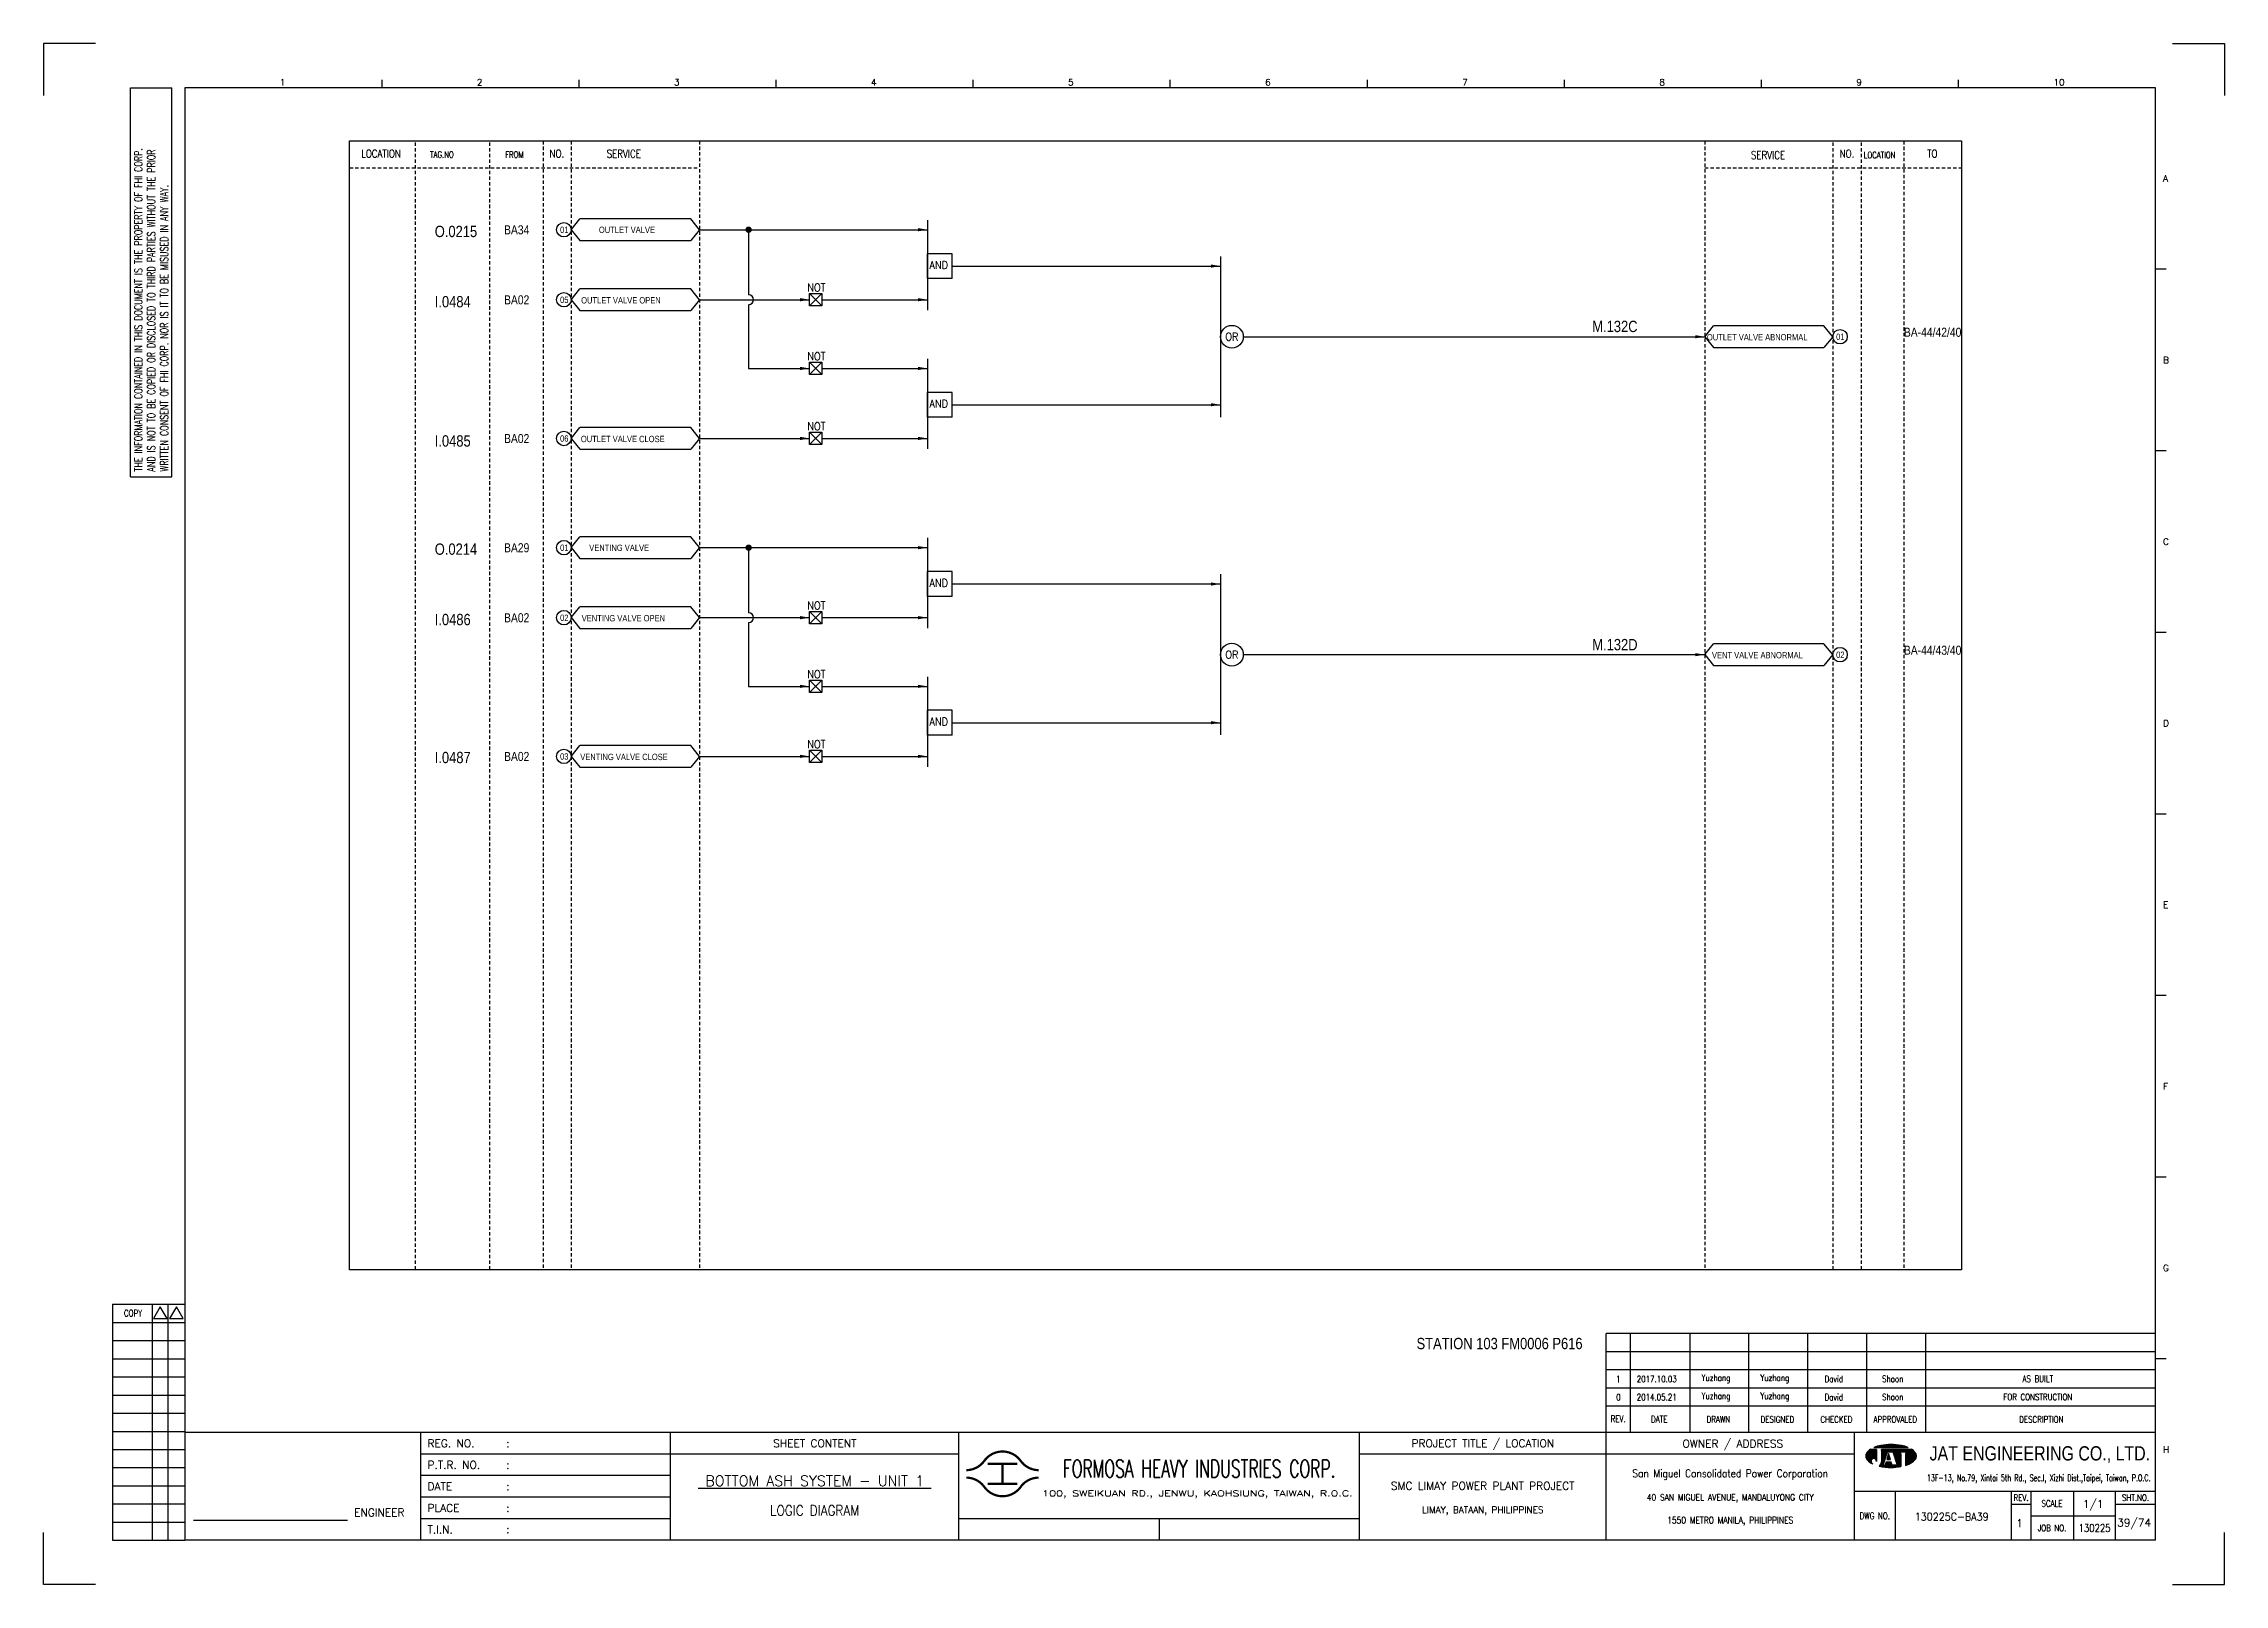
# Model space of a CAD drawing. Extents: x 1628 to 2594, y -134 to 549.
import ezdxf
from ezdxf.enums import TextEntityAlignment as Align

# ---------------------------------------------------------------- set-up
doc = ezdxf.new("R2010")
doc.units = 0
doc.header["$MEASUREMENT"] = 0
doc.linetypes.add('HIDDEN', pattern=[4, 1.5, -1, 1.5])
doc.layers.get('0').update_dxf_attribs({"linetype": 'CONTINUOUS'})
doc.layers.get('DEFPOINTS').update_dxf_attribs({"linetype": 'CONTINUOUS'})
for name, color, linetype in [('B_DIM', 7, 'CONTINUOUS'), ('CON', 4, 'CONTINUOUS'), ('DCS', 7, 'CONTINUOUS'), ('DIM', 3, 'CONTINUOUS'), ('HID', 2, 'HIDDEN'), ('T', 2, 'CONTINUOUS'), ('TEXT', 7, 'CONTINUOUS'), ('圖框CON', 4, 'CONTINUOUS'), ('圖框DIM', 3, 'CONTINUOUS'), ('框線', 6, 'CONTINUOUS')]:
    doc.layers.add(name, color=color, linetype=linetype)
doc.styles.add('AEH', font='simplex', dxfattribs={"width": 0.8, "bigfont": 'ae'})
doc.styles.add('DAYUKP', font='complex', dxfattribs={"bigfont": 'DAYUKP.SHX'})
doc.styles.add('E2', font='simplex.shx', dxfattribs={"height": 2})
doc.styles.add('E3', font='simplex.shx', dxfattribs={"height": 3})
doc.styles.add('E4', font='simplex.shx', dxfattribs={"height": 4})
doc.styles.add('ROMANS', font='romans', dxfattribs={"width": 0.8})
doc.styles.add('style3', font='ARIALN.TTF')
doc.styles.add('WMF-Arial0', font='arial.ttf')

msp = doc.modelspace()

# ---------------------------------------------------------------- texts
at = {"layer": 'CON', "style": 'ROMANS'}
for s, width, p in [('LOCATION', 0.8, (1777.46, 499.9)), ('NO.', 0.8, (1855.35, 499.9)), ('SERVICE', 0.8, (1885, 499.82)), ('SERVICE', 0.8, (2391.82, 499.24)), ('NO.', 0.8, (2426.79, 499.9)), ('TO', 0.8, (2464.59, 499.9)), ('NOT', 0.9, (1970.29, 440.59)), ('OR', 0.9, (2154.33, 418.82)), ('NOT', 0.9, (1970.29, 410.18)), ('NOT', 0.9, (1970.29, 379.18)), ('NOT', 0.9, (1970.29, 299.81)), ('NOT', 0.9, (1970.29, 269.39)), ('OR', 0.9, (2154.33, 278.04)), ('NOT', 0.9, (1970.29, 238.39))]:
    msp.add_text(s, height=3.5, dxfattribs=dict(at, width=width)).set_placement(p, align=Align.MIDDLE)
for s, height, width, p in [('TAG.NO', 2.8, 0.8, (1799.19, 497.24)), ('FROM', 2.8, 0.8, (1832.45, 497.24)), ('LOCATION', 2.8, 0.8, (2434.22, 497)), ('AND', 3.5, 0.9, (2020.36, 447.8)), ('AND', 3.5, 0.9, (2020.36, 386.38)), ('AND', 3.5, 0.9, (2020.36, 307.01)), ('AND', 3.5, 0.9, (2020.36, 245.59))]:
    msp.add_text(s, height=height, dxfattribs=dict(at, width=width)).set_placement(p, align=Align.BOTTOM_LEFT)
at = {"layer": 'CON', "style": 'style3'}
for s, p in [('BA34', (1831.94, 466.16)), ('BA02', (1831.94, 435.16)), ('BA02', (1831.94, 373.74)), ('BA29', (1831.94, 325.37)), ('BA02', (1831.94, 294.37)), ('BA02', (1831.94, 232.96))]:
    msp.add_text(s, height=4, dxfattribs=at).set_placement(p, align=Align.MIDDLE_LEFT)
for s, p in [('01', (1856.77, 463.93)), ('OUTLET VALVE', (1873.95, 463.91)), ('05', (1856.77, 432.93)), ('OUTLET VALVE OPEN', (1866.09, 432.71)), ('OUTLET VALVE ABNORMAL', (2364.77, 416.36)), ('01', (2421.99, 416.54)), ('06', (1856.77, 371.51)), ('OUTLET VALVE CLOSE', (1865.98, 371.3)), ('01', (1856.77, 323.14)), ('VENTING VALVE', (1869.67, 323.13)), ('02', (1856.77, 292.14)), ('VENTING VALVE OPEN', (1866.35, 291.93)), ('VENT VALVE ABNORMAL', (2366.98, 275.58)), ('02', (2421.99, 275.76)), ('03', (1856.77, 230.73)), ('VENTING VALVE CLOSE', (1865.7, 230.51))]:
    msp.add_text(s, height=2.8, dxfattribs=at).set_placement(p, align=Align.BOTTOM_LEFT)
for s, p in [('BA-44/42/40', (2451.99, 418.8)), ('BA-44/43/40', (2451.99, 278.01))]:
    msp.add_text(s, height=4, dxfattribs=at).set_placement(p)
at = {"layer": 'DCS', "linetype": 'ByBlock', "style": 'style3'}
for s, p in [('O.0215', (1801.25, 462.95)), ('I.0484', (1801.25, 431.83)), ('M.132C', (2313.96, 420.89)), ('I.0485', (1801.25, 370.18)), ('O.0214', (1801.25, 322.27)), ('I.0486', (1801.25, 291.09)), ('M.132D', (2313.96, 279.98)), ('I.0487', (1801.25, 230)), ('STATION 103 FM0006 P616', (2236.14, -29.5))]:
    msp.add_text(s, height=5, dxfattribs=at).set_placement(p)
at = {"layer": 'T', "style": 'AEH', "width": 0.8}
for s, height, p in [('1', 2.87, (2325.51, -42.75)), ('2017.10.03', 2.871, (2342.52, -42.71)), ('Yuzhang', 2.871, (2368.72, -42.63)), ('Yuzhang', 2.871, (2394.83, -42.63)), ('David', 2.871, (2420.95, -42.63)), ('Shoon', 2.871, (2447.06, -42.63)), ('AS BUILT', 2.871, (2511.33, -42.63)), ('0', 2.87, (2325.51, -50.79)), ('2014.05.21', 2.871, (2342.52, -50.75)), ('Yuzhang', 2.871, (2368.72, -50.67)), ('Yuzhang', 2.871, (2394.83, -50.67)), ('David', 2.871, (2420.95, -50.67)), ('Shoon', 2.871, (2447.06, -50.67)), ('FOR CONSTRUCTION', 2.8714, (2511.33, -50.67))]:
    msp.add_text(s, height=height, dxfattribs=at).set_placement(p, align=Align.MIDDLE)
at = {"layer": 'TEXT', "color": 2, "style": 'E3', "width": 0.8}
msp.add_text('130225', height=3.446, dxfattribs=at).set_placement((2536.46, -108.7), align=Align.MIDDLE_CENTER)

# ---------------------------------------------------------------- blocks, each defined once
blk = doc.blocks.new('LEADER')
at = {"layer": 'CON'}
blk.add_solid([(0.85, -0.57), (0.85, -1.57), (3.85, -1.07)], dxfattribs=at)
blk = doc.blocks.new('Sht_Cont_T3')
at = {"layer": 'TEXT', "color": 3, "linetype": 'Continuous', "style": 'E4'}
for tag, p in [('$SHT_CONT_L1$', (55.63, 24.91)), ('$SHT_CONT_L2$', (55.63, 16.61)), ('$SHT_CONT_L3$', (55.63, 8.3))]:
    blk.add_attdef(tag, text='', height=4, dxfattribs=at).set_placement(p, align=Align.MIDDLE)
blk = doc.blocks.new('1880-TITLE_BLK')
at = {"layer": 'TEXT', "color": 2, "linetype": 'Continuous', "style": 'E3'}
for tag, p in [('DWG_NO', (736.41, 26.44)), ('REV', (762.59, 23.97)), ('SCALE', (790.95, 31.17)), ('SHT_NO', (806.74, 23.97))]:
    blk.add_attdef(tag, text='', height=3, dxfattribs=at).set_placement(p, align=Align.MIDDLE)
at = {"layer": 'TEXT', "linetype": 'Continuous', "style": 'E2', "width": 0.6}
for tag, p in [('REV_DATE', (418.65, 19.76)), ('APPR_DATE', (492.93, 19.76))]:
    blk.add_attdef(tag, text='', height=2, dxfattribs=at).set_placement(p, align=Align.MIDDLE_LEFT)
blk = doc.blocks.new('1')
at = {"ltscale": 500, "const_width": 0.99}
blk.add_lwpolyline([(1686.83, 57.65, -0.241531), (1678.79, 61.78, 0.512989), (1662.7, 61.78, -0.241531), (1654.66, 57.65, -0.241531)], format="xyb", dxfattribs=at)
for points in [[(1664.14, 60.4), (1677.35, 60.4)], [(1670.74, 60.4), (1670.74, 51.6)], [(1664.14, 51.6), (1677.35, 51.6)]]:
    blk.add_lwpolyline(points, dxfattribs=at)
at = {"const_width": 0.99}
blk.add_lwpolyline([(1686.83, 54.35, 0.241531), (1678.79, 50.22, -0.512989), (1662.7, 50.22, 0.241531), (1654.66, 54.35, 0.241531)], format="xyb", dxfattribs=at)
at = {"layer": 'B_DIM'}
for p, q in [((2181.53, 118.11), (1938.08, 118.11)), ((1938.08, 74.29), (1938.08, 118.11)), ((1948.92, 74.29), (1948.92, 118.11)), ((1975.28, 74.29), (1975.28, 118.11)), ((2001.39, 74.29), (2001.39, 118.11)), ((2027.5, 74.29), (2027.5, 118.11)), ((2053.62, 74.29), (2053.62, 118.11)), ((2079.73, 74.29), (2079.73, 118.11)), ((2181.53, 110.07), (1938.08, 110.07)), ((1938.08, 77.93), (1938.08, 104.33)), ((2181.53, 102.03), (1938.08, 102.03)), ((2181.53, 93.99), (1938.08, 93.99)), ((2181.53, 85.95), (1938.08, 85.95))]:
    blk.add_line(p, q, dxfattribs=at)
at = {"layer": 'CON'}
for points in [[(1523.67, 26.6), (1523.67, 74.29)], [(1651.45, 26.6), (1651.45, 74.29)]]:
    blk.add_lwpolyline(points, dxfattribs=at)
at = {"layer": 'CON', "ltscale": 500}
for points in [[(1523.67, 64.75), (1413.11, 64.75)], [(1651.45, 64.75), (1523.67, 64.75)], [(1523.67, 55.22), (1413.11, 55.22)], [(1523.67, 45.69), (1413.11, 45.69)], [(1523.67, 36.15), (1413.11, 36.15)]]:
    blk.add_lwpolyline(points, dxfattribs=at)
at = {"layer": 'DEFPOINTS'}
for points in [[(1268.99, 689.33), (1246.02, 689.33), (1246.02, 666.36)], [(2189, 689.33), (2211.97, 689.33), (2211.97, 666.36)], [(1268.99, 7.08), (1246.02, 7.08), (1246.02, 30.05)], [(2189, 7.08), (2211.97, 7.08), (2211.97, 30.05)]]:
    blk.add_lwpolyline(points, dxfattribs=at)
at = {"layer": 'DIM'}
for p, q in [((1276.46, 131.12), (1276.46, 26.6)), ((1276.46, 131.12), (1308.62, 131.12)), ((1294.26, 26.6), (1294.26, 131.12)), ((1301.15, 26.6), (1301.15, 131.12)), ((1276.46, 123.08), (1308.62, 123.08)), ((1276.46, 115.04), (1308.62, 115.04)), ((1276.46, 107), (1308.62, 107)), ((1276.46, 98.96), (1308.62, 98.96)), ((1276.46, 90.92), (1308.62, 90.92)), ((1276.46, 82.88), (1308.62, 82.88)), ((1276.46, 74.84), (1308.62, 74.84)), ((1276.46, 66.8), (1308.62, 66.8)), ((1276.46, 58.76), (1308.62, 58.76)), ((1276.46, 50.72), (1308.62, 50.72)), ((1276.46, 42.68), (1308.62, 42.68)), ((1276.46, 34.64), (1308.62, 34.64)), ((1276.46, 26.6), (1308.62, 26.6))]:
    blk.add_line(p, q, dxfattribs=at)
for points in [[(1297.7, 129.98), (1294.72, 124.81), (1300.69, 124.81)], [(1304.83, 129.98), (1301.84, 124.81), (1307.81, 124.81)]]:
    blk.add_lwpolyline(points, close=True, dxfattribs=at)
at = {"layer": 'T', "lineweight": -3}
for p, q in [((2056.73, 67.67), (2071.93, 67.67)), ((2057.91, 66.87), (2055.21, 66.87)), ((2057.91, 66.87), (2057.91, 61.52)), ((2073.45, 66.87), (2060.05, 66.87)), ((2060.05, 66.33), (2060.05, 66.87)), ((2060.05, 66.87), (2060.05, 61.23)), ((2061.8, 63.05), (2060.05, 61.24)), ((2060.85, 59.91), (2062.72, 65.8)), ((2061.65, 59.91), (2060.85, 59.91)), ((2062.08, 61.25), (2061.65, 59.91)), ((2064.44, 61.25), (2062.08, 61.25)), ((2063.26, 65), (2062.41, 62.32)), ((2062.41, 62.32), (2064.1, 62.32)), ((2062.72, 65.8), (2065.13, 65.8)), ((2064.1, 62.32), (2063.26, 65)), ((2063.79, 65.8), (2065.13, 65.8)), ((2064.86, 59.91), (2064.44, 61.25)), ((2067, 59.91), (2064.86, 59.91)), ((2065.13, 65.8), (2067, 59.91)), ((2066.74, 65.8), (2072.62, 65.8)), ((2066.74, 65), (2066.74, 65.8)), ((2068.61, 65), (2066.74, 65)), ((2068.61, 65), (2068.61, 59.21)), ((2072.62, 65), (2070.75, 65)), ((2070.75, 65), (2070.75, 59.74)), ((2072.62, 65.8), (2072.62, 65))]:
    blk.add_line(p, q, dxfattribs=at)
at = {"layer": 'T', "color": 0, "lineweight": -3}
for p, q in [((2056.94, 67.67), (2057.09, 67.82)), ((2057.16, 67.67), (2057.44, 67.95)), ((2057.39, 67.67), (2057.78, 68.07)), ((2057.61, 67.67), (2058.11, 68.18)), ((2057.83, 67.67), (2058.43, 68.27)), ((2058.05, 67.67), (2058.73, 68.35)), ((2058.27, 67.67), (2059.03, 68.43)), ((2058.49, 67.67), (2059.32, 68.49)), ((2058.72, 67.67), (2059.6, 68.55)), ((2058.94, 67.67), (2059.87, 68.6)), ((2059.16, 67.67), (2060.14, 68.65)), ((2059.38, 67.67), (2060.41, 68.7)), ((2059.6, 67.67), (2060.67, 68.74)), ((2059.82, 67.67), (2060.93, 68.77)), ((2060.05, 67.67), (2061.18, 68.81)), ((2060.27, 67.67), (2061.44, 68.84)), ((2060.49, 67.67), (2061.69, 68.87)), ((2060.71, 67.67), (2061.93, 68.89)), ((2060.93, 67.67), (2062.18, 68.91)), ((2061.15, 67.67), (2062.42, 68.93)), ((2061.38, 67.67), (2062.66, 68.95)), ((2061.6, 67.67), (2062.89, 68.97)), ((2061.82, 67.67), (2063.13, 68.98)), ((2062.04, 67.67), (2063.36, 68.99)), ((2062.26, 67.67), (2063.59, 69)), ((2062.48, 67.67), (2063.82, 69)), ((2062.71, 67.67), (2064.04, 69.01)), ((2062.93, 67.67), (2064.27, 69.01)), ((2063.15, 67.67), (2064.49, 69.01)), ((2063.37, 67.67), (2064.71, 69.01)), ((2063.59, 67.67), (2064.92, 69)), ((2063.81, 67.67), (2065.14, 69)), ((2064.04, 67.67), (2065.35, 68.99)), ((2064.26, 67.67), (2065.56, 68.98)), ((2064.48, 67.67), (2065.78, 68.97)), ((2064.7, 67.67), (2065.98, 68.95)), ((2064.92, 67.67), (2066.19, 68.94)), ((2065.14, 67.67), (2066.4, 68.92)), ((2065.37, 67.67), (2066.6, 68.9)), ((2065.59, 67.67), (2066.8, 68.88)), ((2065.81, 67.67), (2067, 68.86)), ((2066.03, 67.67), (2067.2, 68.84)), ((2066.25, 67.67), (2067.4, 68.82)), ((2066.47, 67.67), (2067.6, 68.79)), ((2066.7, 67.67), (2067.79, 68.77)), ((2066.92, 67.67), (2067.98, 68.74)), ((2067.14, 67.67), (2068.18, 68.71)), ((2067.36, 67.67), (2068.37, 68.68)), ((2067.58, 67.67), (2068.56, 68.64)), ((2067.81, 67.67), (2068.75, 68.61)), ((2068.03, 67.67), (2068.93, 68.58)), ((2068.25, 67.67), (2069.12, 68.54)), ((2068.47, 67.67), (2069.3, 68.5)), ((2068.69, 67.67), (2069.48, 68.46)), ((2068.91, 67.67), (2069.66, 68.42)), ((2069.14, 67.67), (2069.84, 68.37)), ((2069.36, 67.67), (2070.01, 68.33)), ((2069.58, 67.67), (2070.19, 68.28)), ((2069.8, 67.67), (2070.36, 68.23)), ((2070.02, 67.67), (2070.53, 68.18)), ((2070.24, 67.67), (2070.7, 68.13)), ((2070.47, 67.67), (2070.87, 68.07)), ((2070.69, 67.67), (2071.03, 68.02)), ((2070.91, 67.67), (2071.2, 67.96)), ((2071.13, 67.67), (2071.36, 67.9)), ((2071.35, 67.67), (2071.52, 67.84)), ((2071.57, 67.67), (2071.68, 67.77)), ((2071.8, 67.67), (2071.83, 67.71)), ((2053.09, 63.82), (2056.14, 66.87)), ((2053.09, 64.04), (2055.92, 66.87)), ((2053.11, 63.62), (2056.36, 66.87)), ((2053.12, 64.29), (2055.7, 66.87)), ((2053.14, 63.43), (2056.58, 66.87)), ((2053.18, 63.25), (2056.8, 66.87)), ((2053.18, 64.57), (2055.47, 66.87)), ((2053.24, 63.08), (2057.03, 66.87)), ((2053.29, 64.91), (2055.25, 66.87)), ((2053.3, 62.92), (2057.25, 66.87)), ((2053.37, 62.77), (2057.47, 66.87)), ((2053.45, 62.63), (2057.69, 66.87)), ((2053.54, 62.5), (2057.91, 66.86)), ((2053.61, 65.45), (2054.47, 66.31)), ((2053.64, 62.37), (2057.91, 66.64)), ((2053.74, 62.25), (2057.91, 66.42)), ((2053.84, 62.14), (2057.91, 66.2)), ((2053.95, 62.02), (2057.91, 65.98)), ((2054.07, 61.91), (2057.91, 65.75)), ((2054.18, 61.8), (2057.91, 65.53)), ((2054.29, 61.7), (2057.91, 65.31)), ((2054.41, 61.59), (2057.91, 65.09)), ((2054.53, 61.49), (2057.91, 64.87)), ((2054.65, 61.39), (2057.91, 64.65)), ((2054.78, 61.29), (2055.59, 62.11)), ((2054.9, 61.2), (2055.48, 61.77)), ((2055.03, 61.11), (2055.46, 61.53)), ((2055.16, 61.01), (2055.47, 61.33)), ((2055.3, 60.93), (2055.52, 61.15)), ((2055.43, 60.84), (2055.59, 60.99)), ((2055.57, 60.76), (2055.67, 60.85)), ((2055.71, 60.67), (2055.76, 60.73)), ((2055.85, 60.59), (2055.88, 60.62)), ((2056, 60.52), (2056, 60.52)), ((2056.12, 62.63), (2057.91, 64.42)), ((2056.14, 60.44), (2056.14, 60.44)), ((2056.46, 62.75), (2057.91, 64.2)), ((2056.7, 62.77), (2057.91, 63.98)), ((2056.9, 62.75), (2057.91, 63.76)), ((2057.08, 62.71), (2057.91, 63.54)), ((2057.23, 62.64), (2057.91, 63.32)), ((2057.37, 62.56), (2057.91, 63.09)), ((2057.5, 62.46), (2057.91, 62.87)), ((2057.61, 62.35), (2057.91, 62.65)), ((2057.7, 62.23), (2057.91, 62.43)), ((2057.79, 62.09), (2057.91, 62.21)), ((2057.85, 61.93), (2057.91, 61.99)), ((2057.89, 61.75), (2057.91, 61.76)), ((2057.91, 61.54), (2057.91, 61.55)), ((2059.09, 59.4), (2061.43, 61.74)), ((2059.28, 59.36), (2061.33, 61.42)), ((2059.46, 59.32), (2061.23, 61.09)), ((2059.64, 59.29), (2061.12, 60.77)), ((2059.83, 59.25), (2061.02, 60.44)), ((2059.86, 60.39), (2061.54, 62.07)), ((2059.98, 60.73), (2061.64, 62.39)), ((2060.02, 59.22), (2060.92, 60.12)), ((2060.03, 61), (2061.74, 62.72)), ((2060.05, 63.24), (2063.68, 66.87)), ((2060.05, 63.46), (2063.46, 66.87)), ((2060.05, 63.68), (2063.23, 66.87)), ((2060.05, 63.9), (2063.01, 66.87)), ((2060.05, 64.13), (2062.79, 66.87)), ((2060.05, 64.35), (2062.57, 66.87)), ((2060.05, 64.57), (2062.35, 66.87)), ((2060.05, 64.79), (2062.13, 66.87)), ((2060.05, 65.01), (2061.9, 66.87)), ((2060.05, 65.23), (2061.68, 66.87)), ((2060.05, 65.46), (2061.46, 66.87)), ((2060.05, 66.12), (2060.79, 66.87)), ((2060.05, 66.34), (2060.57, 66.87)), ((2060.05, 66.56), (2060.35, 66.87)), ((2060.05, 66.79), (2060.13, 66.87)), ((2060.05, 65.68), (2061.24, 66.87)), ((2060.05, 65.9), (2061.02, 66.87)), ((2060.05, 63.02), (2062.67, 65.64)), ((2060.05, 62.8), (2062.57, 65.32)), ((2060.05, 62.57), (2062.47, 64.99)), ((2060.05, 62.35), (2062.36, 64.67)), ((2060.05, 62.13), (2062.26, 64.34)), ((2060.05, 61.91), (2062.16, 64.02)), ((2060.05, 61.69), (2062.05, 63.69)), ((2060.05, 61.46), (2061.95, 63.37)), ((2060.05, 61.24), (2060.05, 61.24)), ((2060.21, 59.19), (2060.93, 59.91)), ((2060.4, 59.16), (2061.15, 59.91)), ((2060.59, 59.13), (2061.38, 59.91)), ((2060.78, 59.1), (2061.6, 59.91)), ((2060.98, 59.07), (2063.16, 61.25)), ((2061.17, 59.04), (2063.38, 61.25)), ((2061.37, 59.02), (2063.6, 61.25)), ((2061.57, 59), (2063.82, 61.25)), ((2061.68, 59.99), (2062.94, 61.25)), ((2061.77, 58.97), (2064.04, 61.25)), ((2061.78, 60.32), (2062.71, 61.25)), ((2061.88, 60.64), (2062.49, 61.25)), ((2061.97, 58.95), (2064.27, 61.25)), ((2061.99, 60.96), (2062.27, 61.25)), ((2062.17, 58.94), (2064.45, 61.21)), ((2062.38, 58.92), (2064.51, 61.05)), ((2062.45, 62.32), (2063.71, 63.57)), ((2062.5, 62.58), (2063.65, 63.74)), ((2062.58, 58.9), (2064.56, 60.88)), ((2062.6, 62.91), (2063.6, 63.91)), ((2062.68, 62.32), (2063.76, 63.4)), ((2062.7, 63.23), (2063.55, 64.08)), ((2062.79, 58.89), (2064.61, 60.71)), ((2062.8, 63.56), (2063.49, 64.25)), ((2062.83, 65.8), (2063.9, 66.87)), ((2062.9, 62.32), (2063.81, 63.24)), ((2062.91, 63.88), (2063.44, 64.42)), ((2063, 58.88), (2064.67, 60.54)), ((2063.01, 64.2), (2063.39, 64.58)), ((2063.05, 65.8), (2064.12, 66.87)), ((2063.11, 64.53), (2063.33, 64.75)), ((2063.12, 62.32), (2063.87, 63.07)), ((2063.21, 64.85), (2063.28, 64.92)), ((2063.21, 58.87), (2064.72, 60.37)), ((2063.27, 65.8), (2064.34, 66.87)), ((2063.34, 62.32), (2063.92, 62.9)), ((2063.43, 58.86), (2064.77, 60.2)), ((2063.49, 65.8), (2064.56, 66.87)), ((2063.56, 62.32), (2063.97, 62.73)), ((2063.64, 58.85), (2064.82, 60.03)), ((2063.72, 65.8), (2064.79, 66.87)), ((2063.78, 62.32), (2064.03, 62.56)), ((2063.86, 58.85), (2064.92, 59.91)), ((2063.94, 65.8), (2065.01, 66.87)), ((2064.01, 62.32), (2064.08, 62.39)), ((2064.08, 58.84), (2065.15, 59.91)), ((2064.16, 65.8), (2065.23, 66.87)), ((2064.3, 58.84), (2065.37, 59.91)), ((2064.38, 65.8), (2065.45, 66.87)), ((2064.52, 58.84), (2065.59, 59.91)), ((2064.6, 65.8), (2065.67, 66.87)), ((2064.74, 58.85), (2065.81, 59.91)), ((2064.82, 65.8), (2065.89, 66.87)), ((2064.97, 58.85), (2066.03, 59.91)), ((2065.05, 65.8), (2066.12, 66.87)), ((2065.16, 65.69), (2066.34, 66.87)), ((2065.2, 58.86), (2066.25, 59.91)), ((2065.22, 65.53), (2066.56, 66.87)), ((2065.27, 65.36), (2066.78, 66.87)), ((2065.32, 65.19), (2067, 66.87)), ((2065.38, 65.02), (2067.22, 66.87)), ((2065.43, 64.85), (2067.45, 66.87)), ((2065.43, 58.87), (2066.48, 59.91)), ((2065.48, 64.69), (2067.67, 66.87)), ((2065.54, 64.52), (2066.74, 65.71)), ((2065.59, 64.35), (2066.74, 65.49)), ((2065.65, 64.18), (2066.74, 65.27)), ((2065.66, 58.88), (2066.7, 59.91)), ((2065.7, 64.01), (2066.74, 65.05)), ((2065.75, 63.84), (2066.9, 65)), ((2065.81, 63.68), (2067.12, 65)), ((2065.86, 63.51), (2067.35, 65)), ((2065.9, 58.89), (2066.92, 59.91)), ((2065.91, 63.34), (2067.57, 65)), ((2065.97, 63.17), (2067.79, 65)), ((2066.02, 63), (2068.01, 65)), ((2066.07, 62.84), (2068.23, 65)), ((2066.13, 62.67), (2068.46, 65)), ((2066.14, 58.91), (2068.61, 61.38)), ((2066.18, 62.5), (2068.61, 64.93)), ((2066.23, 62.33), (2068.61, 64.71)), ((2066.29, 62.16), (2068.61, 64.48)), ((2066.34, 61.99), (2068.61, 64.26)), ((2066.38, 58.93), (2068.61, 61.16)), ((2066.39, 61.83), (2068.61, 64.04)), ((2066.45, 61.66), (2068.61, 63.82)), ((2066.5, 61.49), (2068.61, 63.6)), ((2066.56, 61.32), (2068.61, 63.38)), ((2066.61, 61.15), (2068.61, 63.15)), ((2066.62, 58.95), (2068.61, 60.94)), ((2066.66, 60.99), (2068.61, 62.93)), ((2066.72, 60.82), (2068.61, 62.71)), ((2066.77, 60.65), (2068.61, 62.49)), ((2066.82, 65.8), (2067.89, 66.87)), ((2066.82, 60.48), (2068.61, 62.27)), ((2066.87, 58.97), (2068.61, 60.72)), ((2066.88, 60.31), (2068.61, 62.05)), ((2066.93, 60.14), (2068.61, 61.82)), ((2066.98, 59.98), (2068.61, 61.6)), ((2067.04, 65.8), (2068.11, 66.87)), ((2067.11, 59), (2068.61, 60.49)), ((2067.26, 65.8), (2068.33, 66.87)), ((2067.37, 59.03), (2068.61, 60.27)), ((2067.48, 65.8), (2068.55, 66.87)), ((2067.62, 59.06), (2068.61, 60.05)), ((2067.71, 65.8), (2068.78, 66.87)), ((2067.88, 59.1), (2068.61, 59.83)), ((2067.93, 65.8), (2069, 66.87)), ((2068.14, 59.14), (2068.61, 59.61)), ((2068.15, 65.8), (2069.22, 66.87)), ((2068.37, 65.8), (2069.44, 66.87)), ((2068.4, 59.18), (2068.61, 59.38)), ((2068.59, 65.8), (2069.66, 66.87)), ((2068.81, 65.8), (2069.88, 66.87)), ((2069.04, 65.8), (2070.11, 66.87)), ((2069.26, 65.8), (2070.33, 66.87)), ((2069.48, 65.8), (2070.55, 66.87)), ((2069.7, 65.8), (2070.77, 66.87)), ((2069.92, 65.8), (2070.99, 66.87)), ((2070.14, 65.8), (2071.21, 66.87)), ((2070.37, 65.8), (2071.44, 66.87)), ((2070.59, 65.8), (2071.66, 66.87)), ((2070.75, 63.08), (2074.07, 66.4)), ((2070.75, 62.86), (2074.19, 66.3)), ((2070.75, 62.63), (2074.31, 66.2)), ((2070.75, 62.41), (2074.43, 66.09)), ((2070.75, 62.19), (2074.54, 65.98)), ((2070.75, 61.97), (2074.66, 65.87)), ((2070.75, 61.75), (2074.77, 65.76)), ((2070.75, 61.53), (2074.87, 65.65)), ((2070.75, 61.3), (2074.98, 65.53)), ((2070.75, 61.08), (2075.08, 65.41)), ((2070.75, 60.86), (2075.17, 65.28)), ((2070.75, 60.64), (2075.25, 65.14)), ((2070.75, 63.96), (2071.78, 65)), ((2070.75, 63.74), (2072, 65)), ((2070.75, 63.52), (2072.22, 65)), ((2070.75, 63.3), (2072.45, 65)), ((2070.75, 64.41), (2071.34, 65)), ((2070.75, 64.19), (2071.56, 65)), ((2070.75, 64.85), (2070.89, 65)), ((2070.75, 64.63), (2071.12, 65)), ((2070.75, 60.42), (2075.33, 64.99)), ((2070.75, 60.2), (2075.39, 64.84)), ((2070.75, 59.97), (2075.45, 64.67)), ((2070.75, 59.75), (2075.5, 64.5)), ((2070.81, 65.8), (2071.88, 66.87)), ((2071.03, 65.8), (2072.1, 66.87)), ((2071.07, 59.85), (2075.53, 64.32)), ((2071.25, 65.8), (2072.32, 66.87)), ((2071.42, 59.97), (2075.56, 64.12)), ((2071.47, 65.8), (2072.54, 66.87)), ((2071.7, 65.8), (2072.77, 66.87)), ((2071.78, 60.12), (2075.57, 63.9)), ((2071.92, 65.8), (2072.99, 66.87)), ((2072.14, 65.8), (2073.21, 66.87)), ((2072.17, 60.28), (2075.55, 63.67)), ((2072.36, 65.8), (2073.43, 66.87)), ((2072.58, 65.8), (2073.57, 66.78)), ((2072.59, 60.48), (2075.51, 63.4)), ((2072.62, 65.62), (2073.7, 66.69)), ((2072.62, 65.39), (2073.83, 66.6)), ((2072.62, 65.17), (2073.95, 66.5)), ((2073.08, 60.75), (2075.42, 63.1)), ((2073.74, 61.19), (2075.24, 62.69))]:
    blk.add_line(p, q, dxfattribs=at)
at = {"layer": 'T', "lineweight": -3}
for centre, major_axis, start_param, end_param in [((2062.5, 54), (-10.49, 10.49), 5.683021, 5.897183), ((2064.33, 44.23), (-17.52, 17.52), 5.497787, 5.683021), ((2064.33, 44.23), (17.52, 17.52), 0.600164, 0.785398), ((2066.16, 54), (10.49, 10.49), 0.386002, 0.600164), ((2055.58, 63.92), (1.76, 1.76), 1.614811, 2.356194), ((2055.58, 63.92), (-1.76, 1.76), 0.785398, 1.526782), ((2059.72, 60.14), (-5.73, 5.73), 6.088179, 6.3272), ((2059.72, 67.71), (5.73, 5.73), 3.097578, 3.478972), ((2056.68, 61.54), (-0.868, 0.868), 3.906164, 8.245601), ((2057.88, 61.28), (1.53, 1.53), 4.470635, 5.546585), ((2064.33, 83.62), (17.52, 17.52), 3.710226, 3.926991), ((2064.33, 83.62), (17.52, 17.52), 3.926991, 4.100643), ((2066.16, 73.85), (-10.49, 10.49), 2.670765, 2.781027), ((2068.93, 67.71), (-5.73, 5.73), 2.781027, 3.185607), ((2068.93, 60.14), (-5.73, 5.73), 4.668374, 4.907395), ((2073.07, 63.92), (-1.76, 1.76), 3.926991, 4.668374), ((2073.07, 63.92), (1.76, 1.76), 4.756403, 5.497787)]:
    blk.add_ellipse(centre, major_axis=major_axis, ratio=1, start_param=start_param, end_param=end_param, dxfattribs=at)
at = {"layer": '圖框CON'}
for p, q in [((1284.5, 669.81), (1302.87, 669.81)), ((1284.5, 497.52), (1284.5, 669.81)), ((1302.87, 497.52), (1302.87, 669.81)), ((1395.91, 669.85), (1395.91, 673.29)), ((1483.2, 669.85), (1483.2, 673.29)), ((1570.49, 669.85), (1570.49, 673.29)), ((1657.78, 669.85), (1657.78, 673.29)), ((1745.08, 669.85), (1745.08, 673.29)), ((1832.37, 669.85), (1832.37, 673.29)), ((1919.66, 669.85), (1919.66, 673.29)), ((2006.95, 669.85), (2006.95, 673.29)), ((2094.24, 669.85), (2094.24, 673.29)), ((2186.14, 589.41), (2181.53, 589.41)), ((2186.14, 509.01), (2181.53, 509.01)), ((1284.5, 497.52), (1302.87, 497.52)), ((2186.14, 428.61), (2181.53, 428.61)), ((2186.14, 348.2), (2181.53, 348.2)), ((2186.14, 267.8), (2181.53, 267.8)), ((2186.14, 187.4), (2181.53, 187.4)), ((2186.14, 107), (2181.53, 107)), ((2048.1, 48.3), (2181.53, 48.3)), ((2066.14, 48.3), (2066.14, 26.6)), ((2117.55, 48.3), (2117.55, 26.6)), ((2117.55, 42.62), (2126.28, 42.62)), ((2126.28, 48.3), (2126.28, 26.6)), ((2145.25, 26.6), (2145.25, 48.3)), ((2163.72, 26.6), (2163.72, 48.3)), ((2163.72, 42.62), (2181.53, 42.62)), ((1740.17, 36.15), (1740.17, 26.6)), ((2126.28, 37.45), (2163.72, 37.45))]:
    blk.add_line(p, q, dxfattribs=at)
for points in [[(1413.11, 26.6), (1413.11, 74.29)], [(1828.89, 26.6), (1828.89, 74.29)], [(1938.08, 26.6), (1938.08, 74.29)], [(2048.1, 26.6), (2048.1, 74.29)], [(2048.1, 64.75), (1828.89, 64.75)], [(1828.89, 36.15), (1802.67, 36.15), (1651.45, 36.15)]]:
    blk.add_lwpolyline(points, dxfattribs=at)
at = {"layer": '圖框DIM'}
blk.add_line((1312.36, 35.55), (1380.65, 35.55), dxfattribs=at)
at = {"layer": '框線'}
for p, q in [((1308.62, 669.81), (1308.62, 26.6)), ((2181.53, 669.81), (1308.62, 669.81)), ((2181.53, 26.6), (2181.53, 669.81)), ((2181.53, 74.29), (1308.62, 74.29)), ((2181.53, 26.6), (1308.62, 26.6))]:
    blk.add_line(p, q, dxfattribs=at)
at = {"style": 'DAYUKP'}
for s, height, p in [('1', 2.87, (1350.64, 670.78)), ('2', 2.87, (1437.93, 670.78)), ('3', 2.87, (1525.22, 670.78)), ('4', 2.87, (1612.51, 670.78)), ('5', 2.87, (1699.8, 670.78)), ('6', 2.87, (1787.1, 670.78)), ('7', 2.87, (1874.39, 670.78)), ('8', 2.87, (1961.68, 670.78)), ('9', 2.87, (2048.97, 670.78)), ('10', 2.871, (2136.26, 670.78))]:
    blk.add_text(s, height=height, dxfattribs=at).set_placement(p)
for s, p in [('A', (2184.79, 629.6)), ('B', (2184.79, 549.2)), ('C', (2184.79, 468.8)), ('D', (2184.79, 388.39)), ('E', (2184.79, 307.99)), ('F', (2184.79, 227.59)), ('G', (2184.79, 147.19)), ('H', (2184.79, 66.79))]:
    blk.add_text(s, height=2.87, dxfattribs=at).set_placement(p, align=Align.MIDDLE_LEFT)
at = {"style": 'WMF-Arial0', "width": 0.8}
blk.add_text('JAT ENGINEERING CO., LTD.', height=6.3172, dxfattribs=at).set_placement((2130.24, 64.55), align=Align.MIDDLE)
at = {"color": 90, "ltscale": 500, "style": 'ROMANS', "width": 0.65}
blk.add_text('FORMOSA HEAVY INDUSTRIES CORP.', height=7.7366, dxfattribs=at).set_placement((1757.9, 58.28), align=Align.MIDDLE)
at = {"color": 2, "ltscale": 500, "style": 'ROMANS', "width": 0.85}
blk.add_text('San Miguel Consolidated Power Corporation', height=3.4457, dxfattribs=at).set_placement((1993.09, 56.23), align=Align.MIDDLE_CENTER)
at = {"color": 2, "ltscale": 500, "style": 'ROMANS'}
for s, height, p in [('SMC LIMAY POWER PLANT PROJECT', 3.4457, (1883.48, 50.7)), ('LIMAY, BATAAN, PHILIPPINES', 2.8714, (1883.48, 40.08))]:
    blk.add_text(s, height=height, dxfattribs=at).set_placement(p, align=Align.MIDDLE_CENTER)
at = {"color": 4, "ltscale": 500, "style": 'ROMANS', "width": 0.85}
for s, p in [('40 SAN MIGUEL AVENUE, MANDALUYONG CITY', (1993.09, 45.61)), ('1550 METRO MANILA, PHILIPPINES', (1993.09, 35.51))]:
    blk.add_text(s, height=2.8714, dxfattribs=at).set_placement(p, align=Align.MIDDLE_CENTER)
at = {"layer": 'B_DIM', "style": 'AEH', "width": 0.8}
for s, height, p in [('REV.', 2.871, (1943.45, 80.37)), ('DATE', 2.871, (1961.68, 80.21)), ('DRAWN', 2.871, (1987.87, 80.12)), ('DESIGNED', 2.871, (2013.98, 80.12)), ('CHECKED', 2.871, (2040.1, 80.12)), ('APPROVALED', 2.871, (2066.21, 80.12)), ('DESCRIPTION', 2.8714, (2130.87, 80.12))]:
    blk.add_text(s, height=height, dxfattribs=at).set_placement(p, align=Align.MIDDLE)
at = {"layer": 'DIM', "style": 'ROMANS', "width": 0.75}
for s, p in [('THE INFORMATION CONTAINED IN THIS DOCUMENT IS THE PROPERTY OF FHI CORP.', (1287.94, 499.82)), ('AND IS NOT TO BE COPIED OR DISCLOSED TO THIRD PARTIES WITHOUT THE PRIOR', (1293.68, 499.82)), ('WRITTEN CONSENT OF FHI CORP. NOR IS IT TO BE MISUSED IN ANY WAY.', (1299.43, 499.82))]:
    blk.add_text(s, height=3.4457, rotation=90, dxfattribs=at).set_placement(p, align=Align.MIDDLE_LEFT)
at = {"layer": 'DIM', "style": 'ROMANS', "width": 0.8}
blk.add_text('COPY', height=2.871, dxfattribs=at).set_placement((1285.64, 127.16), align=Align.MIDDLE)
at = {"layer": 'HID', "ltscale": 500, "style": 'ROMANS'}
for s, height, p in [('REG. NO.', 3.446, (1416.1, 69.52)), (':', 3.45, (1450.9, 69.52)), ('P.T.R. NO.', 3.446, (1416.1, 59.99)), (':', 3.45, (1450.9, 59.99)), ('DATE', 3.446, (1416.1, 50.45)), (':', 3.45, (1450.9, 50.45)), ('PLACE', 3.446, (1416.1, 40.92)), (':', 3.45, (1450.9, 40.92)), ('T.I.N.', 3.446, (1416.1, 31.37)), (':', 3.45, (1450.9, 31.39))]:
    blk.add_text(s, height=height, dxfattribs=at).set_placement(p, align=Align.MIDDLE_LEFT)
for s, p in [('SHEET CONTENT', (1587.56, 69.52)), ('PROJECT TITLE / LOCATION', (1883.48, 69.28)), ('OWNER / ADDRESS', (1994.25, 69.12))]:
    blk.add_text(s, height=3.4457, dxfattribs=at).set_placement(p, align=Align.MIDDLE)
at = {"layer": 'HID', "style": 'ROMANS', "width": 1.216198}
blk.add_text('100, SWEIKUAN RD., JENWU, KAOHSIUNG, TAIWAN, R.O.C.', height=2.5897, dxfattribs=at).set_placement((1688.31, 46.06), (1825.84, 46.06), align=Align.FIT)
at = {"layer": 'HID', "style": 'ROMANS'}
blk.add_text('ENGINEER', height=3.446, dxfattribs=at).set_placement((1394.71, 37.18), align=Align.CENTER)
at = {"layer": 'HID', "color": 7, "style": 'ROMANS', "width": 0.8}
for s, p in [('DWG NO.', (2057.12, 37.45)), ('REV.', (2121.92, 45.46)), ('SCALE', (2135.64, 42.87)), ('SHT.NO.', (2172.62, 45.46)), ('JOB NO.', (2135.64, 32.03))]:
    blk.add_text(s, height=2.871, dxfattribs=at).set_placement(p, align=Align.MIDDLE)
at = {"layer": 'T', "color": 2, "ltscale": 500, "style": 'ROMANS', "width": 0.65}
blk.add_text('13F-13, No.79, Xintai 5th Rd., Sec.I, Xizhi Dist.,Taipei, Taiwan, P.O.C.', height=2.8714, dxfattribs=at).set_placement((2129.74, 52.81), align=Align.CENTER)

# ---------------------------------------------------------------- linework, layer by layer
at = {"layer": 'CON', "color": 6}
for p, q in [((1861.65, 466.21), (1865.55, 471.03)), ((1861.65, 466.21), (1865.55, 461.39)), ((1914.69, 471.03), (1865.55, 471.03)), ((1918.59, 466.21), (1914.69, 471.03)), ((1918.59, 466.21), (1914.69, 461.39)), ((2019.57, 470.49), (2019.57, 430.53)), ((1865.55, 461.39), (1914.69, 461.39)), ((2019.57, 444.63), (2019.57, 455.59)), ((2030.43, 455.59), (2019.57, 455.59)), ((2030.43, 444.63), (2030.43, 455.59)), ((2149.29, 454.39), (2149.29, 383.25)), ((2030.43, 444.63), (2019.57, 444.63)), ((1861.65, 435.21), (1865.55, 440.02)), ((1861.65, 435.21), (1865.55, 430.39)), ((1914.69, 440.02), (1865.55, 440.02)), ((1918.59, 435.21), (1914.69, 440.02)), ((1918.59, 435.21), (1914.69, 430.39)), ((1967.29, 432.48), (1967.29, 437.94)), ((1972.75, 437.94), (1967.29, 432.48)), ((1967.29, 437.94), (1972.75, 432.48)), ((1967.29, 437.94), (1972.75, 437.94)), ((1972.75, 437.94), (1972.75, 432.48)), ((1865.55, 430.39), (1914.69, 430.39)), ((1972.75, 432.48), (1967.29, 432.48)), ((2363.79, 418.82), (2367.69, 423.64)), ((2363.79, 418.82), (2367.69, 414.01)), ((2416.59, 423.64), (2367.69, 423.64)), ((2420.49, 418.82), (2416.59, 423.64)), ((2420.49, 418.82), (2416.59, 414.01)), ((1967.29, 407.52), (1972.75, 407.52)), ((1967.29, 407.52), (1972.75, 402.06)), ((1972.75, 407.52), (1967.29, 402.06)), ((1967.29, 402.06), (1967.29, 407.52)), ((1972.75, 407.52), (1972.75, 402.06)), ((2019.57, 409.07), (2019.57, 369.11)), ((2367.69, 414.01), (2416.59, 414.01)), ((1972.75, 402.06), (1967.29, 402.06)), ((2019.57, 383.21), (2019.57, 394.18)), ((2030.43, 394.18), (2019.57, 394.18)), ((2030.43, 383.21), (2030.43, 394.18)), ((1861.65, 373.79), (1865.55, 378.61)), ((1914.69, 378.61), (1865.55, 378.61)), ((1918.59, 373.79), (1914.69, 378.61)), ((2030.43, 383.21), (2019.57, 383.21)), ((1861.65, 373.79), (1865.55, 368.98)), ((1865.55, 368.98), (1914.69, 368.98)), ((1918.59, 373.79), (1914.69, 368.98)), ((1967.29, 371.06), (1967.29, 376.52)), ((1972.75, 376.52), (1967.29, 371.06)), ((1967.29, 376.52), (1972.75, 371.06)), ((1967.29, 376.52), (1972.75, 376.52)), ((1972.75, 371.06), (1967.29, 371.06)), ((1972.75, 376.52), (1972.75, 371.06)), ((1861.65, 325.42), (1865.55, 330.24)), ((1914.69, 330.24), (1865.55, 330.24)), ((1918.59, 325.42), (1914.69, 330.24)), ((2019.57, 329.7), (2019.57, 289.74)), ((1861.65, 325.42), (1865.55, 320.61)), ((1865.55, 320.61), (1914.69, 320.61)), ((1918.59, 325.42), (1914.69, 320.61)), ((2019.57, 303.85), (2019.57, 314.81)), ((2030.43, 314.81), (2019.57, 314.81)), ((2030.43, 303.85), (2030.43, 314.81)), ((2149.29, 313.61), (2149.29, 242.47)), ((2030.43, 303.85), (2019.57, 303.85)), ((1861.65, 294.42), (1865.55, 299.24)), ((1861.65, 294.42), (1865.55, 289.61)), ((1914.69, 299.24), (1865.55, 299.24)), ((1918.59, 294.42), (1914.69, 299.24)), ((1918.59, 294.42), (1914.69, 289.61)), ((1967.29, 291.69), (1967.29, 297.15)), ((1972.75, 297.15), (1967.29, 291.69)), ((1967.29, 297.15), (1972.75, 291.69)), ((1967.29, 297.15), (1972.75, 297.15)), ((1972.75, 291.69), (1967.29, 291.69)), ((1972.75, 297.15), (1972.75, 291.69)), ((1865.55, 289.61), (1914.69, 289.61)), ((2363.79, 278.04), (2367.69, 282.85)), ((2416.59, 282.85), (2367.69, 282.85)), ((2420.49, 278.04), (2416.59, 282.85)), ((2363.79, 278.04), (2367.69, 273.22)), ((2367.69, 273.22), (2416.59, 273.22)), ((2420.49, 278.04), (2416.59, 273.22)), ((1967.29, 261.28), (1967.29, 266.74)), ((1972.75, 266.74), (1967.29, 261.28)), ((1967.29, 266.74), (1972.75, 261.28)), ((1967.29, 266.74), (1972.75, 266.74)), ((1972.75, 261.28), (1967.29, 261.28)), ((1972.75, 266.74), (1972.75, 261.28)), ((2019.57, 268.29), (2019.57, 228.33)), ((2019.57, 242.43), (2019.57, 253.39)), ((2030.43, 253.39), (2019.57, 253.39)), ((2030.43, 242.43), (2030.43, 253.39)), ((2030.43, 242.43), (2019.57, 242.43)), ((1861.65, 233.01), (1865.55, 237.82)), ((1861.65, 233.01), (1865.55, 228.19)), ((1914.69, 237.82), (1865.55, 237.82)), ((1918.59, 233.01), (1914.69, 237.82)), ((1918.59, 233.01), (1914.69, 228.19)), ((1967.29, 235.74), (1972.75, 235.74)), ((1967.29, 235.74), (1972.75, 230.28)), ((1972.75, 235.74), (1967.29, 230.28)), ((1967.29, 230.28), (1967.29, 235.74)), ((1972.75, 235.74), (1972.75, 230.28)), ((1865.55, 228.19), (1914.69, 228.19)), ((1972.75, 230.28), (1967.29, 230.28))]:
    msp.add_line(p, q, dxfattribs=at)
at = {"layer": 'CON'}
for p, q in [((1918.59, 466.21), (2019.57, 466.21)), ((1940.27, 466.21), (1940.27, 437.41)), ((2030.43, 450.11), (2149.29, 450.11)), ((1918.59, 435.21), (1967.29, 435.21)), ((1972.75, 435.21), (2019.57, 435.21)), ((1940.27, 433.01), (1940.27, 404.79)), ((2159.37, 418.82), (2363.79, 418.82)), ((1940.27, 404.79), (1967.29, 404.79)), ((1972.75, 404.79), (2019.57, 404.79)), ((2030.43, 388.7), (2149.29, 388.7)), ((1918.59, 373.79), (1967.29, 373.79)), ((1972.75, 373.79), (2019.57, 373.79)), ((1918.59, 325.42), (2019.57, 325.42)), ((1940.27, 325.42), (1940.27, 296.62)), ((2030.43, 309.33), (2149.29, 309.33)), ((1918.59, 294.42), (1967.29, 294.42)), ((1940.27, 292.23), (1940.27, 264.01)), ((1972.75, 294.42), (2019.57, 294.42)), ((2159.37, 278.04), (2363.79, 278.04)), ((1940.27, 264.01), (1967.29, 264.01)), ((1972.75, 264.01), (2019.57, 264.01)), ((2030.43, 247.91), (2149.29, 247.91)), ((1918.59, 233.01), (1967.29, 233.01)), ((1972.75, 233.01), (2019.57, 233.01))]:
    msp.add_line(p, q, dxfattribs=at)
msp.add_lwpolyline([(1763.54, 505.5), (2477.54, 505.5), (2477.54, 5.7), (1763.54, 5.7)], close=True, dxfattribs=at)
at = {"layer": 'CON', "const_width": 1.4}
for points in [[(1939.57, 466.21, 1), (1940.97, 466.21, 1)], [(1939.57, 325.42, 1), (1940.97, 325.42, 1)]]:
    msp.add_lwpolyline(points, format="xyb", close=True, dxfattribs=at)
at = {"layer": 'CON'}
for centre in [(1858.44, 466.21), (1858.44, 435.21), (2423.7, 418.82), (1858.44, 373.79), (1858.44, 325.42), (1858.44, 294.42), (2423.7, 278.04), (1858.44, 233.01)]:
    msp.add_circle(centre, 3.21, dxfattribs=at)
at = {"layer": 'CON', "color": 6}
for centre in [(2154.33, 418.82), (2154.33, 278.04)]:
    msp.add_circle(centre, 5.04, dxfattribs=at)
at = {"layer": 'CON'}
for centre in [(1940.27, 435.21), (1940.27, 294.42)]:
    msp.add_arc(centre, 2.2, 270, 90, dxfattribs=at)
at = {"layer": 'HID'}
for p, q in [((1792.59, 504.8), (1792.59, 5.7)), ((1825.51, 504.8), (1825.51, 5.7)), ((1849.23, 505.5), (1849.23, 5.68)), ((1861.65, 505.5), (1861.65, 5.68)), ((1918.59, 505.5), (1918.59, 5.7)), ((2363.79, 505.5), (2363.79, 5.7)), ((2420.49, 504.8), (2420.49, 5.7)), ((2433.09, 504.8), (2433.09, 5.7)), ((2451.99, 505.5), (2451.99, 5.7)), ((1763.54, 493.6), (1918.59, 493.6)), ((2363.79, 493.6), (2477.54, 493.6))]:
    msp.add_line(p, q, dxfattribs=at)

# ---------------------------------------------------------------- block references
msp.add_blockref('1', (381.98, -140.72))
at = {"layer": 'CON', "xscale": 1.4, "yscale": 1.4, "zscale": 1.4}
for p in [(2014.18, 467.7), (2143.9, 451.6), (1961.9, 436.7), (2014.18, 436.7), (2358.4, 420.31), (1961.9, 406.28), (2014.18, 406.28), (2143.9, 390.19), (1961.9, 375.28), (2014.18, 375.28), (2014.18, 326.92), (2143.9, 310.82), (1961.9, 295.91), (2014.18, 295.91), (2358.4, 279.53), (1961.9, 265.5), (2014.18, 265.5), (2143.9, 249.4), (1961.9, 234.5), (2014.18, 234.5)]:
    msp.add_blockref('LEADER', p, dxfattribs=at)
at = {"layer": 'TEXT', "color": 0}
ref = msp.add_blockref('Sht_Cont_T3', (1905.65, -114.12), dxfattribs=dict(at, xscale=1.148576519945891, yscale=1.148576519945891, zscale=1.148576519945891))
ref.add_attrib('$SHT_CONT_L1$', '%%U BOTTOM ASH SYSTEM - UNIT 1 ', dxfattribs={"color": 3, "linetype": 'Continuous', "height": 4.5943, "style": 'E4'}).set_placement((1969.54, -85.51), align=Align.TOP_CENTER)
ref.add_attrib('$SHT_CONT_L3$', 'LOGIC DIAGRAM', dxfattribs={"color": 3, "linetype": 'Continuous', "height": 4.5943, "style": 'E4', "width": 0.85}).set_placement((1969.54, -104.58), align=Align.BOTTOM_CENTER)
ref = msp.add_blockref('1880-TITLE_BLK', (1627.33, -134.06), dxfattribs=dict(at, xscale=1.148576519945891, yscale=1.148576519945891, zscale=1.148576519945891))
ref.add_attrib('DWG_NO', '130225C-BA39', dxfattribs={"color": 2, "linetype": 'Continuous', "height": 3.4457, "style": 'E3', "width": 0.9}).set_placement((2473.16, -103.69), align=Align.MIDDLE)
ref.add_attrib('REV', '1', dxfattribs={"color": 2, "linetype": 'Continuous', "height": 3.45, "style": 'E3'}).set_placement((2503.23, -106.53), align=Align.MIDDLE)
ref.add_attrib('SCALE', '1/1', dxfattribs={"color": 2, "linetype": 'Continuous', "height": 3.446, "style": 'E3'}).set_placement((2535.79, -98.27), align=Align.MIDDLE)
ref.add_attrib('SHT_NO', '39/74', dxfattribs={"color": 2, "linetype": 'Continuous', "height": 3.446, "style": 'E3'}).set_placement((2553.94, -106.53), align=Align.MIDDLE)

msp.set_redraw_order([(e.dxf.handle, doc.entitydb.next_handle()) for e in msp.query("TEXT MTEXT ATTDEF DIMENSION ARC_DIMENSION")])  # texts and dimensions are drawn at this point

doc.saveas('drawing.dxf')
